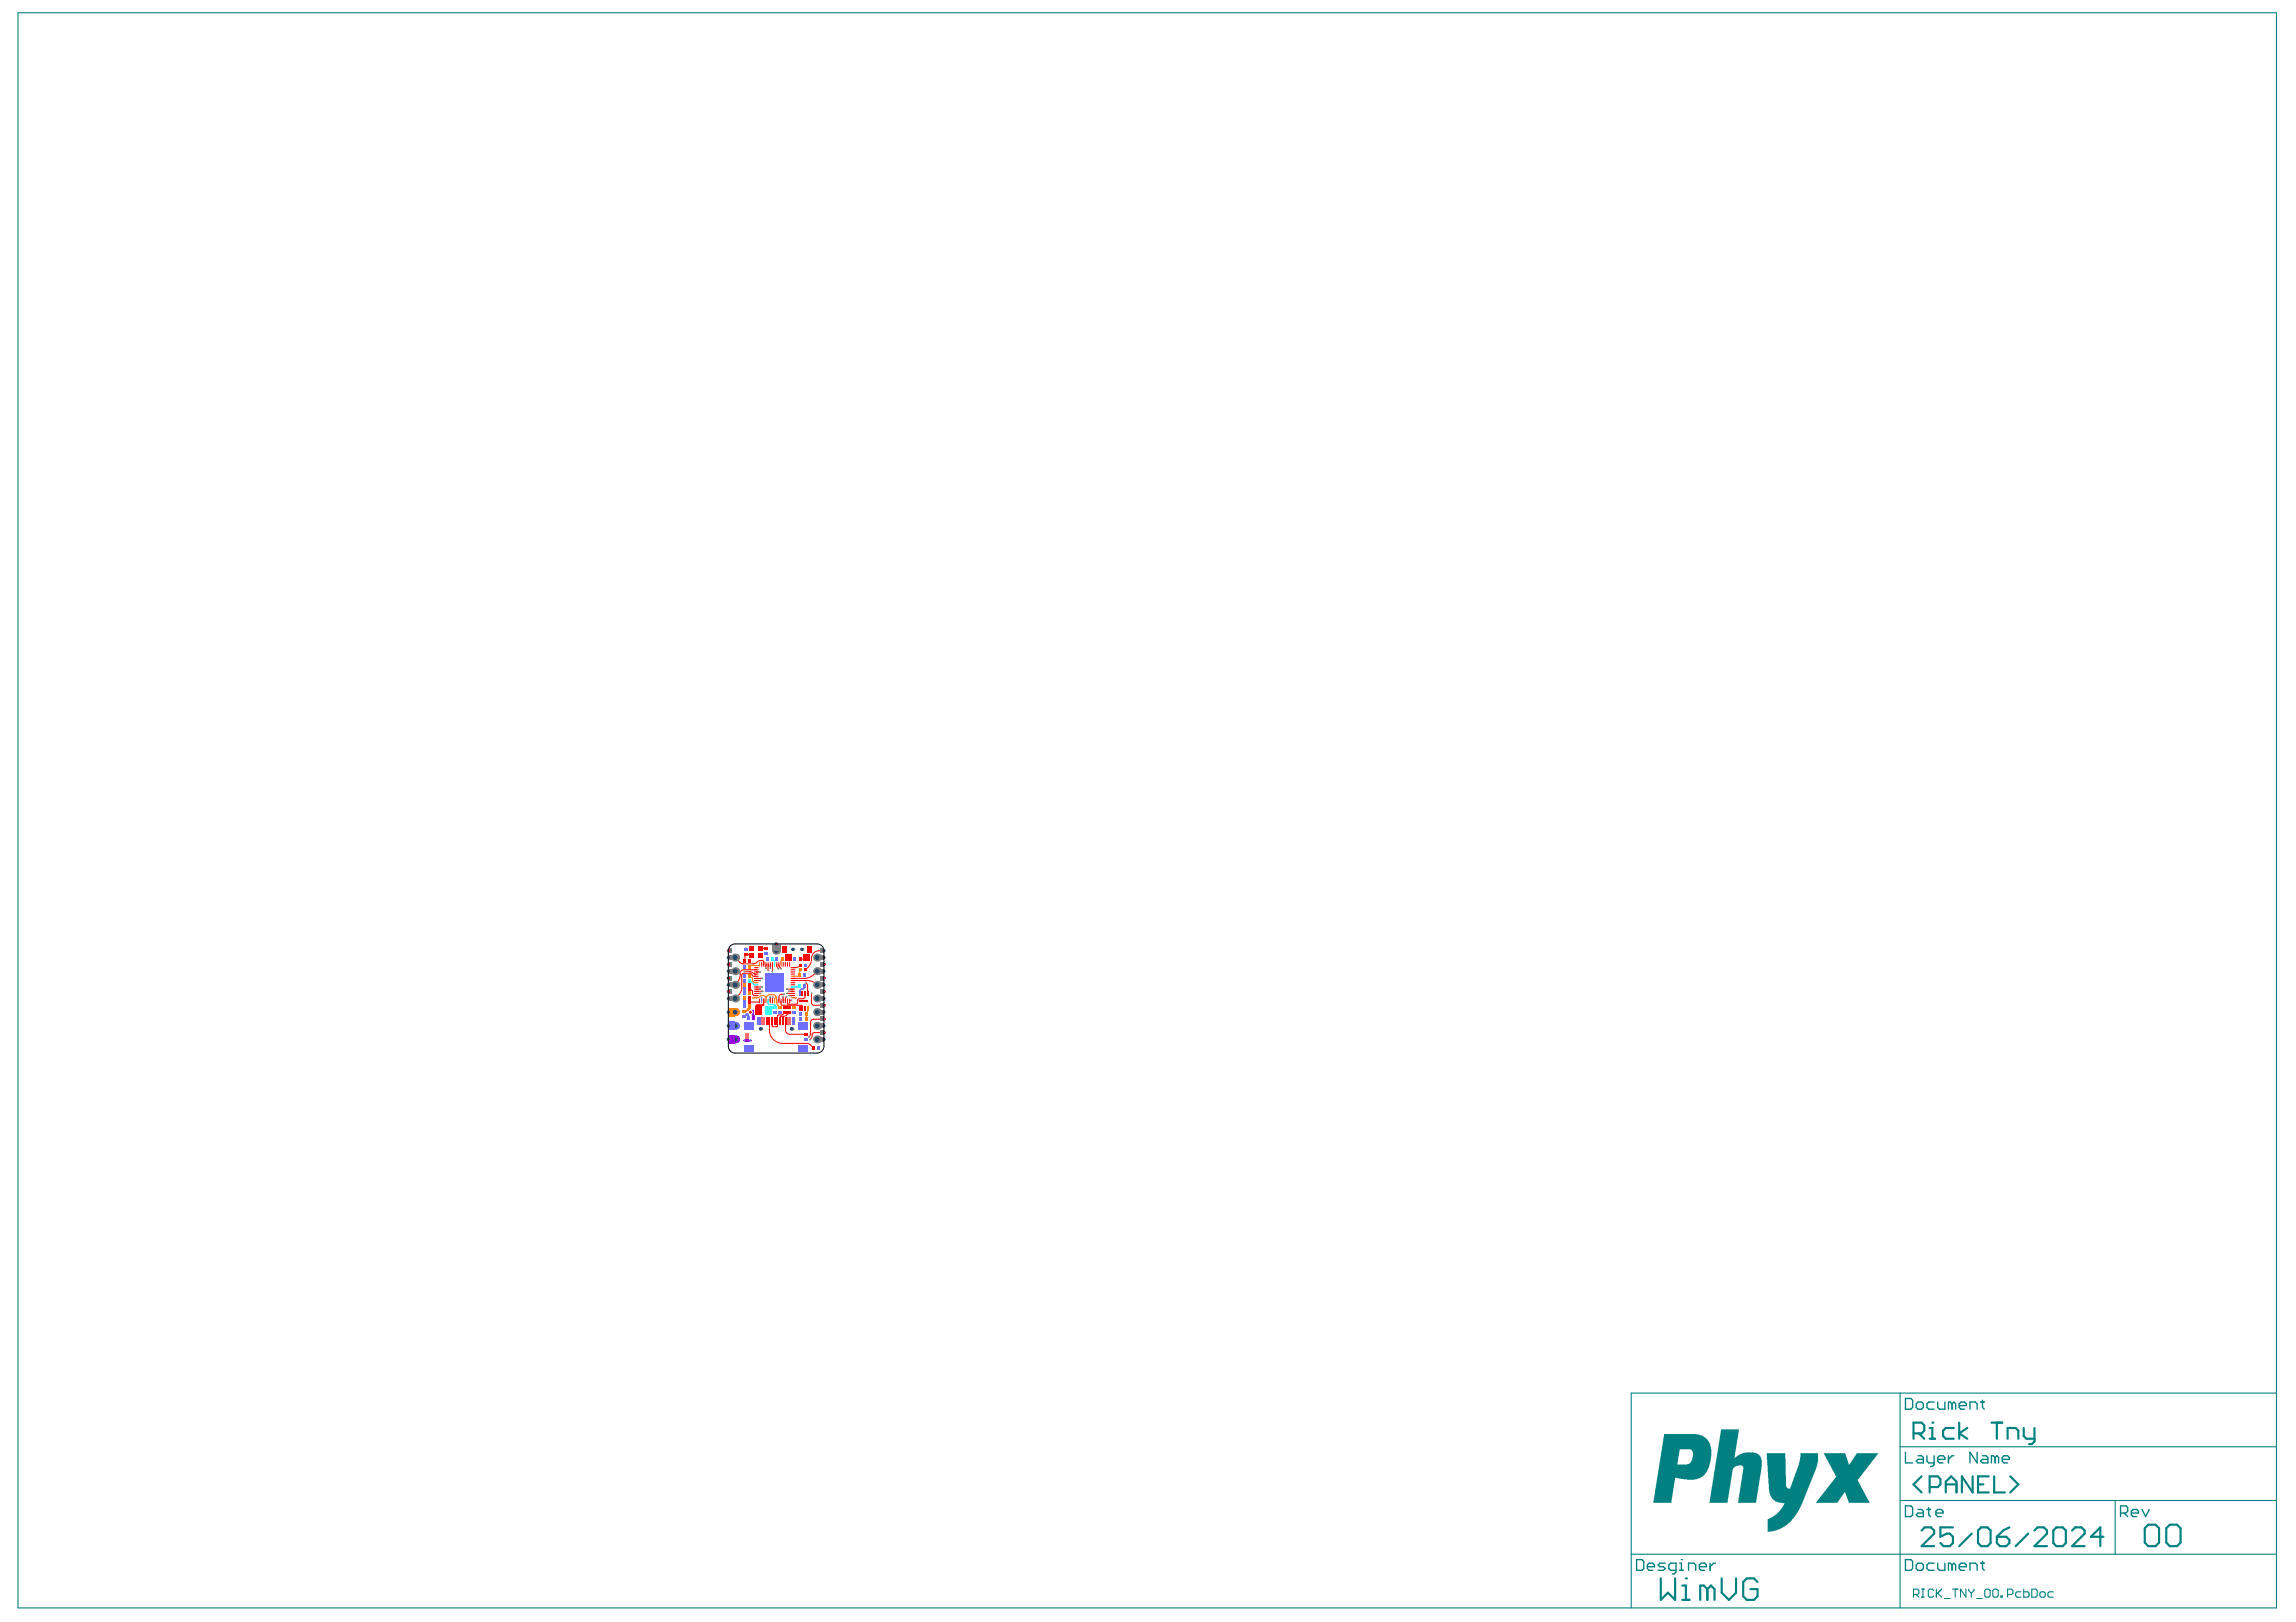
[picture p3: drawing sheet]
<svg xmlns="http://www.w3.org/2000/svg" width="297mm" height="210mm" viewBox="0 0 297 210" stroke-linecap="round" stroke-linejoin="round" font-family="sans-serif">
<g fill="#008080">
<path d="M222.7 185h2.3l-.6 3.7 .6-.5 .8-.2h1.3l.4 .2 .3 .4 .1 .4v.9l-.7 4.6h-2.4l.7-4.2a.58 .58 0 0 0-.1-.6h-.7l-.3 .2a.59 .59 0 0 0-.3 .6l-.6 4h-2.4z"/>
<path d="M228.5 188.1h2.5l.1 4.2 .2 .3 .1 .1 .2-.1 1.1-3.1 .2-.9v-.5h2.3v1l-.3 1.3-1.9 4.6-.8 1.2-1 1.2-1 .5-.8 .3-.7 .1v-1.2a.45 .45 0 0 1 .4-.7l.7-.4 .6-.6 .5-.9h-.7l-.6-.2-.4-.4-.2-.4-.2-.7z"/>
<path d="M235.9 188.1h2.8l.5 1.4 .2-.1 .8-1.3h2.8l-2.6 3.3a.38 .38 0 0 0 .1 .5l1.4 2.6h-2.7l-.5-1.4h-.1l-.9 1.4h-2.8l2.2-2.8 .2-.3a.34 .34 0 0 0 .1-.6z"/>
<path d="M215.3 185.6h4.2l.8 .2 .6 .5 .4 .7 .1 .5-.1 1.4-.2 .8-.3 .7-.3 .5-.5 .3-.8 .3h-.9l-1.6-.3-.5 3.3h-2.3zM217.3 187.6l-.3 1.9h1.3l.3-.1 .3-.5 .1-.7a.57 .57 0 0 0-.3-.6z"/>
</g>
<g fill="none" stroke="#008080" stroke-width=".14">
<path d="M2.3 1.7h292.2v206.4h-292.2zM245.8 187.2h48.7M245.8 194.2h48.7M245.8 180.3v27.8M273.6 194.2v6.9M294.5 180.3h-83.5v27.8M211 201.1h83.5M247.6 206.3h.5l.2-.1v-.4l-.2-.2h-.5v1.1M247.9 206.3l.4 .4M248.6 205.6h.3M248.6 206.7h.3M248.8 205.6v1.1"/>
<path d="M250.2 205.8l-.2-.2h-.4l-.1 .2v.7l.1 .2h.4l.2-.2M250.5 205.6v1.1M250.7 206.2l.5 .5M251.2 205.6l-.7 .7M251.6 206.9h.7M252.6 205.6h.7M252.9 205.6v1.1M254.3 205.6v1.1l-.7-1.1v1.1M254.7 205.6v.2l.3 .4M255 206.2v.5M255.4 205.6v.2l-.4 .4M255.7 206.9h.7"/>
<path d="M256.8 205.8l.1-.2h.4l.2 .2v.7l-.2 .2h-.4l-.1-.2zM257.8 205.8l.2-.2h.3l.2 .2v.7l-.2 .2h-.3l-.2-.2zM258.9 206.5h.1v.2h-.1zM259.7 206.3h.5l.2-.1v-.4l-.2-.2h-.5v1.1M261.5 206h-.6l-.1 .2v.3l.1 .2h.6M261.8 205.6v1.1h.5l.2-.2v-.3l-.2-.2h-.5M262.9 205.6h.5l.2 .2v.7l-.2 .2h-.5zM264.1 206h.3l.2 .2v.3l-.2 .2h-.3l-.2-.2v-.3zM265.6 206h-.5l-.2 .2v.3l.2 .2h.5"/>
</g>
<g fill="none" stroke="#008080" stroke-width=".28">
<path d="M247.6 185.5h1l.3-.4v-.6l-.3-.4h-1v2.1M248.3 185.5l.6 .7M248.6 191.1l-1 1 1 1M248.6 198.1l.4-.4h.8l.4 .4v.4l-1.6 1.6h1.6M249.6 192.4h1.1l.3-.3v-.7l-.3-.3h-1.1v2M249.6 186.2h.7M249.6 184.8h.4v1.4M250 184.1h.1M251.7 193.1v-1.4l.7-.6 .7 .6v1.4M251.7 192.1h1.4M252.7 197.7h-1.7v1.2l.8-.4h.5l.4 .4v.8l-.4 .4h-.9l-.4-.4M252.8 184.8h-1.1l-.3 .3v.7l.3 .4h1.1"/>
<path d="M253.5 184.1v2.1M254.5 184.8l-1 .7 1 .7M255.1 198.5l-1.6 1.6M255.2 191.1v2l-1.4-2v2M255.9 192.1h.7M255.9 198.1l.4-.4h.8l.4 .4v1.6l-.4 .4h-.8l-.4-.4zM257.3 191.1h-1.4v2h1.4M257.6 184.1h1.4M258 191.1v2h1.4M258.3 184.1v2.1M258.3 198.9h1.3l.4 .4v.4l-.4 .4h-.9l-.4-.4zM259.7 186.2v-1.4h1.1l.3 .3v1.1"/>
<path d="M260 197.7l-.9 .4-.8 .8M260.1 191.1l1 1-1 1M261.8 184.8v1l.4 .4h1M262.4 198.5l-1.6 1.6M263.2 184.8v1.7l-.3 .4h-.4M263.2 198.1l.4-.4h.8l.4 .4v.4l-1.6 1.6h1.6M265.6 198.1l.4-.4h.9l.4 .4v1.6l-.4 .4h-.9l-.4-.4zM268.1 198.1l.4-.4h.8l.4 .4v.4l-1.6 1.6h1.6M272.1 198.9h-1.6l1.2-1.2v2.4M277.5 197.8l.4-.5h1l.4 .5v1.8l-.4 .5h-1l-.4-.5zM280.3 197.8l.4-.5h.9l.5 .5v1.8l-.5 .5h-.9l-.4-.5zM214.9 204.3v2.7l.9-.9 .9 .9v-2.7"/>
<path d="M217.6 207h1M217.6 205.2h.5v1.8M218.1 204.3h.1M220.9 205.6l-.5-.4h-.4v1.8M220.9 205.6v1.4M220.9 205.6l.5-.4 .4 .4v1.4M222.7 204.3v1.8l1 .9 .9-.9v-1.8M227.4 204.7l-.5-.4h-.9l-.5 .4v1.9l.5 .4h.9l.5-.4v-1h-.9"/>
</g>
<g fill="none" stroke="#008080" stroke-width=".17">
<path d="M246.5 194.9h.7l.2 .2v.9l-.2 .3h-.7zM246.5 181h.7l.2 .2v.9l-.2 .3h-.7zM246.5 187.9v1.4h.9M247.9 181.7l.2-.3h.5l.2 .3v.4l-.2 .3h-.5l-.2-.3zM248.1 195.3h.5l.2 .3v.7h-.7l-.2-.3 .2-.2h.7M248.1 188.4h.5l.2 .2v.7h-.7l-.2-.2 .2-.2h.7M249.3 195.3h.5M249.3 188.4v.7l.2 .2h.7M249.5 195.1v.9l.3 .3M250.2 181.4h-.7l-.2 .3v.4l.2 .3h.7M250.2 188.4v1.1l-.2 .3h-.2M250.5 195.8h.9v-.2l-.3-.3h-.4l-.2 .3v.4l.2 .3h.4"/>
<path d="M250.7 181.4v.7l.2 .3h.7v-1M250.7 188.9h.9v-.3l-.2-.2h-.5l-.2 .2v.5l.2 .2h.5M252.1 188.4v.9M252.5 181.7l-.2-.3h-.2v1M252.5 181.7v.7M252.5 181.7l.3-.3 .2 .3v.7M252.8 188.4h-.3l-.4 .5M253.5 181.9h.9v-.2l-.2-.3h-.5l-.2 .3v.4l.2 .3h.5M254.9 182.4v-1h.7l.2 .3v.7M255.8 187.9v1.4l-.9-1.4v1.4M256.2 181.4h.5M256.5 188.4h.4l.3 .2v.7h-.7l-.3-.2 .3-.2h.7"/>
<path d="M256.5 181.2v.9l.2 .3M258.1 188.6l-.2-.2h-.3v.9M258.1 188.6v.7M258.1 188.6l.2-.2 .3 .2v.7M259 188.9h1v-.3l-.3-.2h-.4l-.3 .2v.5l.3 .2h.4M274.3 195.8h.7l.3-.2v-.5l-.3-.2h-.7v1.4M274.8 195.8l.5 .5M275.7 195.8h1v-.2l-.3-.3h-.4l-.3 .3v.4l.3 .3h.4M277.1 195.3l.5 1 .4-1M211.7 201.8h.7l.3 .3v.9l-.3 .2h-.7zM213.1 202.8h.9v-.3l-.2-.2h-.4l-.3 .2v.5l.3 .2h.4M215.4 202.3h-.7l-.2 .2 .2 .3h.5l.2 .2-.2 .2h-.7"/>
<path d="M216.8 203.2h-.7l-.2-.2v-.5l.2-.2h.7v1.1l-.2 .3h-.2M217.3 203.2h.5M217.3 202.3h.2v.9M217.5 201.8h.1M218.5 203.2v-.9h.6l.3 .2v.7M219.8 202.8h1v-.3l-.3-.2h-.4l-.3 .2v.5l.3 .2h.4M221.2 202.3v.9M221.9 202.3h-.2l-.5 .5M246.5 201.8h.7l.2 .3v.9l-.2 .2h-.7zM247.9 202.5l.2-.2h.5l.2 .2v.5l-.2 .2h-.5l-.2-.2zM250.2 202.3h-.7l-.2 .2v.5l.2 .2h.7M250.7 202.3v.7l.2 .2h.7v-.9"/>
<path d="M252.5 202.5l-.2-.2h-.2v.9M252.5 202.5v.7M252.5 202.5l.3-.2 .2 .2v.7M253.5 202.8h.9v-.3l-.2-.2h-.5l-.2 .2v.5l.2 .2h.5M254.9 203.2v-.9h.7l.2 .2v.7M256.2 202.3h.5M256.5 202.1v.9l.2 .2"/>
</g>
<path d="M99.1 130.2h1.4v.3l-.6 .1v.6h-.8z" fill="#0ff"/>
<path d="M96.8 130h.4v.4l-.4 .5h-.2v-.3l.2-.3z" fill="#fd8300"/>
<path d="M96 131.4l.8-.3 .2 .4v.4h-.4v-.5l-.2 .1v.2h-.4z" fill="#6e6eff"/>
<path d="M97.3 130.7h.2l.2 1.2h-.4v-.6l.1-.2v-.2z" fill="#90f"/>
<path d="M96 130.7h.9l-.4 .3h-.5z" fill="#fd8300"/>
<path d="M97.8 130l.9-.1v-.1v-.6h.2v.9l-.3 .2v.9h-.9z" fill="#f00"/>
<path d="M96.6 130.7h.3l-.3 .2z" fill="#fd8300"/>
<path d="M96.6 131.1h.2l.1 .2h-.3z" fill="#6e6eff"/>
<g fill="#90f">
<path d="M97.3 130.7h.2v.2h-.1z"/>
<path d="M97.4 131.1h.1v.2h-.2z"/>
</g>
<g fill="none" stroke="#fd8300" stroke-width=".14">
<path d="M98.3 124.8v.1h-1.2l-.1 .2M99.1 129a.61 .61 0 0 0-1 .1h-.7M99.1 129v.5M100.3 129h.1M100.3 129v-.2a1.02 1.02 0 0 0-1 0l-.2 .2M100.3 129l-.1 .5M100.3 129l.2 .2 .1 .8 .3 .4M101.2 124l-.2 .4v.4M102.6 129.1h.3M102.9 129.1h.1M103.4 126.3h.1M103.4 126.2h.1"/>
<path d="M103.4 126.3h-.8M103.6 125.5l-.2 .3v.5M104.5 130.5v.4l-.2 .3"/>
</g>
<path d="M104.3 131.2v.6" fill="none" stroke="#fd8300" stroke-width=".17"/>
<path d="M97 126.3v.2h.3l.1 .4a.38 .38 0 0 0 .4 .3" fill="none" stroke="#fd8300" stroke-width=".13"/>
<g fill="none" stroke="#f00" stroke-width=".13">
<path d="M95.1 123.9l.9 .8h1.5l.4-.2a.62 .62 0 0 1 .9 0v.3M96.3 125.8h.8l.7 .3M96.9 125.8h.1M97.8 125.5h-1.6a.49 .49 0 0 0-.4 .6 1.81 1.81 0 0 1-.7 1.3M97.8 125.5h.1M97.8 126.3h-.5l-.1-.3h-1.2v1.9a1.71 1.71 0 0 1-.9 1.3M97.8 125.8h.5M97.8 126.9h.5M97.8 126.6h.8M97.8 128.3h.8M97.8 128h.5M97.8 128.6h.5"/>
<path d="M97.8 127.7h.8M98.3 128.6h.1M98.6 128.3h.1M99.1 125.3h.1M99.1 124.8v.5M99.4 125.6h.1M99.4 124.8v.8M99.5 132.1a2.61 2.61 0 0 0 .8 2.6l.5 .2 .5 .1h3.1a1.03 1.03 0 0 1 .8 .6M99.6 129l.1 .5M99.7 124.8v.5M99.9 124.8v.9M100 129l-.1 .5"/>
<path d="M100.5 124.8l.2 .6M100.7 125.4h.1M100.8 124.8l.2 .5M101 125.3h.1M101 125.3v.1M101 129.5v.5l.2 .1h2.5l.1 .1v.3M101.3 129v.5M101.4 128.7h-.5l-.1 .1v.7M101.5 131.1l-.3 .2-.6 .1v1.4h-.7v-.7M101.5 131.1h.1M101.6 132.1v1.2l.1 .3 .2 .2h2.4M101.8 129l-.2 .5"/>
<path d="M101.8 129h.1M101.8 128h.8M101.8 128.6h.8M102.1 128.3h.5M102.1 128.8h.5M102.1 131.1h.1M102.1 131.1a1.2 1.2 0 0 1-1.1 .5l-.1 .5M102.4 129.5h-.2M102.6 126.9h1.8a1.77 1.77 0 0 1 1.3 .5M103.6 124.9a1.19 1.19 0 0 1-1 .3M104.1 128.5v.7l-.9 .1-.1 .6-1.2 .1v-.5M104.2 127.1l.1 .2"/>
<path d="M104.3 127.3h.1M104.3 127.3l.2 .3v.9M105 128.5v1.4l.3 .2h1M105.7 125.7a2.17 2.17 0 0 1-1.7 .9h-1.4M106.3 133.6h-.9a.39 .39 0 0 0-.3 .5l-.3 .4M106.3 133.6h.1M106.3 131.9h-1l-.4 .2v1.6l-.2 .5M106.3 130.1h.1M106.5 123a1.19 1.19 0 0 0-1.6 1.4 1.9 1.9 0 0 1-.7 1.1"/>
</g>
<path d="M103.7 128l-.2 .2-.1 .3M103.7 128h.1M104.1 127.7l-.2 .3h-.2" fill="none" stroke="#6e6eff" stroke-width=".21"/>
<path d="M97 126.9l.6 .5h.2M99.4 129.5v.5h.9v.4M103.4 127.7h-.8" fill="none" stroke="#0ff" stroke-width=".13"/>
<path d="M96.4 123.6l-.1 .7M96.5 123.6h.6h.1M97 127.4v.7l.3 .1 .2 .6h.3M97 129.1v.6h1.3v-.2M99.1 122.7l-.8 .1M104.3 123.9v.2h-.8" fill="none" stroke="#f00" stroke-width=".14"/>
<path d="M96.3 134.7h.8" fill="none" stroke="#90f" stroke-width=".24"/>
<path d="M99.9 124.1h.1M100 124.1h.1M100 124.1a.58 .58 0 0 1 .2 .7" fill="none" stroke="#0ff" stroke-width=".14"/>
<path d="M98.5 129.1v.4" fill="none" stroke="#6e6eff" stroke-width=".14"/>
<circle cx="100.7" cy="125.4" r=".12" fill="#808080"/>
<circle cx="100.7" cy="125.4" r=".07" fill="#a6968d"/>
<circle cx="101" cy="125.4" r=".12" fill="#808080"/>
<circle cx="101" cy="125.4" r=".07" fill="#a6968d"/>
<circle cx="104.8" cy="134.5" r=".12" fill="#808080"/>
<circle cx="104.8" cy="134.5" r=".07" fill="#a6968d"/>
<circle cx="104.7" cy="134.2" r=".12" fill="#808080"/>
<circle cx="104.7" cy="134.2" r=".07" fill="#a6968d"/>
<circle cx="99.7" cy="125.3" r=".12" fill="#808080"/>
<circle cx="99.7" cy="125.3" r=".07" fill="#a6968d"/>
<circle cx="99.9" cy="125.7" r=".12" fill="#808080"/>
<circle cx="99.9" cy="125.7" r=".07" fill="#a6968d"/>
<circle cx="96.8" cy="131.7" r=".12" fill="#6e6eff"/>
<circle cx="96.8" cy="131.7" r=".07" fill="#a6968d"/>
<circle cx="102.7" cy="131.1" r=".12" fill="#6e6eff"/>
<circle cx="102.7" cy="131.1" r=".07" fill="#a6968d"/>
<circle cx="100.9" cy="131.1" r=".12" fill="#6e6eff"/>
<circle cx="100.9" cy="131.1" r=".07" fill="#a6968d"/>
<circle cx="105" cy="128.5" r=".12" fill="#808080"/>
<circle cx="105" cy="128.5" r=".07" fill="#a6968d"/>
<circle cx="102.9" cy="129.1" r=".12" fill="#fd8300"/>
<circle cx="102.9" cy="129.1" r=".07" fill="#a6968d"/>
<circle cx="104.2" cy="127.1" r=".12" fill="#808080"/>
<circle cx="104.2" cy="127.1" r=".07" fill="#a6968d"/>
<circle cx="102.2" cy="124.3" r=".12" fill="#808080"/>
<circle cx="102.2" cy="124.3" r=".07" fill="#a6968d"/>
<circle cx="102.8" cy="124.2" r=".12" fill="#6e6eff"/>
<circle cx="102.8" cy="124.2" r=".07" fill="#a6968d"/>
<circle cx="102.1" cy="130.4" r=".12" fill="#808080"/>
<circle cx="102.1" cy="130.4" r=".07" fill="#a6968d"/>
<circle cx="101.5" cy="130.4" r=".12" fill="#808080"/>
<circle cx="101.5" cy="130.4" r=".07" fill="#a6968d"/>
<circle cx="99.1" cy="125.3" r=".12" fill="#808080"/>
<circle cx="99.1" cy="125.3" r=".07" fill="#a6968d"/>
<circle cx="99.4" cy="125.6" r=".12" fill="#808080"/>
<circle cx="99.4" cy="125.6" r=".07" fill="#a6968d"/>
<circle cx="98.3" cy="125.8" r=".12" fill="#808080"/>
<circle cx="98.3" cy="125.8" r=".07" fill="#a6968d"/>
<circle cx="98.3" cy="126.9" r=".12" fill="#808080"/>
<circle cx="98.3" cy="126.9" r=".07" fill="#a6968d"/>
<circle cx="98.6" cy="126.6" r=".12" fill="#808080"/>
<circle cx="98.6" cy="126.6" r=".07" fill="#a6968d"/>
<circle cx="102.4" cy="129.5" r=".12" fill="#808080"/>
<circle cx="102.4" cy="129.5" r=".07" fill="#a6968d"/>
<circle cx="101.4" cy="128.7" r=".12" fill="#808080"/>
<circle cx="101.4" cy="128.7" r=".07" fill="#a6968d"/>
<circle cx="101.3" cy="129" r=".12" fill="#808080"/>
<circle cx="101.3" cy="129" r=".07" fill="#a6968d"/>
<circle cx="101.8" cy="129" r=".12" fill="#808080"/>
<circle cx="101.8" cy="129" r=".07" fill="#a6968d"/>
<circle cx="102.1" cy="128.3" r=".12" fill="#808080"/>
<circle cx="102.1" cy="128.3" r=".07" fill="#a6968d"/>
<circle cx="101.8" cy="128" r=".12" fill="#808080"/>
<circle cx="101.8" cy="128" r=".07" fill="#a6968d"/>
<circle cx="102.1" cy="128.8" r=".12" fill="#808080"/>
<circle cx="102.1" cy="128.8" r=".07" fill="#a6968d"/>
<circle cx="101.8" cy="128.6" r=".12" fill="#808080"/>
<circle cx="101.8" cy="128.6" r=".07" fill="#a6968d"/>
<circle cx="96.3" cy="125.8" r=".12" fill="#808080"/>
<circle cx="96.3" cy="125.8" r=".07" fill="#a6968d"/>
<circle cx="98.6" cy="127.7" r=".12" fill="#808080"/>
<circle cx="98.6" cy="127.7" r=".07" fill="#a6968d"/>
<circle cx="98.6" cy="128.3" r=".12" fill="#808080"/>
<circle cx="98.6" cy="128.3" r=".07" fill="#a6968d"/>
<circle cx="98.3" cy="128" r=".12" fill="#808080"/>
<circle cx="98.3" cy="128" r=".07" fill="#a6968d"/>
<circle cx="98.3" cy="128.6" r=".12" fill="#808080"/>
<circle cx="98.3" cy="128.6" r=".07" fill="#a6968d"/>
<circle cx="104.1" cy="130.5" r=".12" fill="#808080"/>
<circle cx="104.1" cy="130.5" r=".07" fill="#a6968d"/>
<circle cx="103.4" cy="130.5" r=".12" fill="#808080"/>
<circle cx="103.4" cy="130.5" r=".07" fill="#a6968d"/>
<circle cx="104.5" cy="128.5" r=".12" fill="#808080"/>
<circle cx="104.5" cy="128.5" r=".07" fill="#a6968d"/>
<circle cx="103.8" cy="128.5" r=".12" fill="#808080"/>
<circle cx="103.8" cy="128.5" r=".07" fill="#a6968d"/>
<circle cx="100.9" cy="131.8" r=".12" fill="#808080"/>
<circle cx="100.9" cy="131.8" r=".07" fill="#a6968d"/>
<circle cx="100.9" cy="130.4" r=".12" fill="#fd8300"/>
<circle cx="100.9" cy="130.4" r=".07" fill="#a6968d"/>
<circle cx="104.1" cy="126.2" r=".12" fill="#6e6eff"/>
<circle cx="104.1" cy="126.2" r=".07" fill="#a6968d"/>
<circle cx="97" cy="124.3" r=".12" fill="#808080"/>
<circle cx="97" cy="124.3" r=".07" fill="#a6968d"/>
<circle cx="99.1" cy="122.7" r=".12" fill="#808080"/>
<circle cx="99.1" cy="122.7" r=".07" fill="#a6968d"/>
<circle cx="97.5" cy="131.8" r=".12" fill="#90f"/>
<circle cx="97.5" cy="131.8" r=".07" fill="#a6968d"/>
<circle cx="97.1" cy="134.7" r=".12" fill="#90f"/>
<circle cx="97.1" cy="134.7" r=".07" fill="#a6968d"/>
<circle cx="96.3" cy="134.7" r=".12" fill="#90f"/>
<circle cx="96.3" cy="134.7" r=".07" fill="#a6968d"/>
<circle cx="96.7" cy="134.2" r=".12" fill="#ff6e6e"/>
<circle cx="96.7" cy="134.2" r=".07" fill="#a6968d"/>
<circle cx="96.7" cy="133.8" r=".12" fill="#ff6e6e"/>
<circle cx="96.7" cy="133.8" r=".07" fill="#a6968d"/>
<circle cx="102.2" cy="132" r=".12" fill="#ff6e6e"/>
<circle cx="102.2" cy="132" r=".07" fill="#a6968d"/>
<circle cx="102" cy="132.3" r=".12" fill="#ff6e6e"/>
<circle cx="102" cy="132.3" r=".07" fill="#a6968d"/>
<circle cx="98.6" cy="132" r=".12" fill="#ff6e6e"/>
<circle cx="98.6" cy="132" r=".07" fill="#a6968d"/>
<circle cx="98.8" cy="132.3" r=".12" fill="#ff6e6e"/>
<circle cx="98.8" cy="132.3" r=".07" fill="#a6968d"/>
<circle cx="104.3" cy="134.5" r=".12" fill="#6e6eff"/>
<circle cx="104.3" cy="134.5" r=".07" fill="#a6968d"/>
<circle cx="105.9" cy="135.6" r=".12" fill="#6e6eff"/>
<circle cx="105.9" cy="135.6" r=".07" fill="#a6968d"/>
<circle cx="96.9" cy="135.7" r=".12" fill="#6e6eff"/>
<circle cx="96.9" cy="135.7" r=".07" fill="#a6968d"/>
<circle cx="103.9" cy="135.7" r=".12" fill="#6e6eff"/>
<circle cx="103.9" cy="135.7" r=".07" fill="#a6968d"/>
<circle cx="103.9" cy="132.8" r=".12" fill="#6e6eff"/>
<circle cx="103.9" cy="132.8" r=".07" fill="#a6968d"/>
<circle cx="96.9" cy="132.8" r=".12" fill="#6e6eff"/>
<circle cx="96.9" cy="132.8" r=".07" fill="#a6968d"/>
<circle cx="102.8" cy="132" r=".12" fill="#6e6eff"/>
<circle cx="102.8" cy="132" r=".07" fill="#a6968d"/>
<circle cx="102.6" cy="132.3" r=".12" fill="#6e6eff"/>
<circle cx="102.6" cy="132.3" r=".07" fill="#a6968d"/>
<circle cx="98.3" cy="132.3" r=".12" fill="#6e6eff"/>
<circle cx="98.3" cy="132.3" r=".07" fill="#a6968d"/>
<circle cx="98.1" cy="132" r=".12" fill="#6e6eff"/>
<circle cx="98.1" cy="132" r=".07" fill="#a6968d"/>
<circle cx="97.4" cy="129.1" r=".12" fill="#fd8300"/>
<circle cx="97.4" cy="129.1" r=".07" fill="#a6968d"/>
<circle cx="97" cy="126.9" r=".12" fill="#0ff"/>
<circle cx="97" cy="126.9" r=".07" fill="#a6968d"/>
<circle cx="100" cy="129" r=".12" fill="#808080"/>
<circle cx="100" cy="129" r=".07" fill="#a6968d"/>
<circle cx="99.6" cy="129" r=".12" fill="#808080"/>
<circle cx="99.6" cy="129" r=".07" fill="#a6968d"/>
<circle cx="100.2" cy="131.8" r=".12" fill="#808080"/>
<circle cx="100.2" cy="131.8" r=".07" fill="#a6968d"/>
<circle cx="100.3" cy="130.4" r=".12" fill="#0ff"/>
<circle cx="100.3" cy="130.4" r=".07" fill="#a6968d"/>
<circle cx="101" cy="127.9" r=".12" fill="#6e6eff"/>
<circle cx="101" cy="127.9" r=".07" fill="#a6968d"/>
<circle cx="99.4" cy="127.9" r=".12" fill="#6e6eff"/>
<circle cx="99.4" cy="127.9" r=".07" fill="#a6968d"/>
<circle cx="99.3" cy="126.4" r=".12" fill="#6e6eff"/>
<circle cx="99.3" cy="126.4" r=".07" fill="#a6968d"/>
<circle cx="101" cy="126.4" r=".12" fill="#6e6eff"/>
<circle cx="101" cy="126.4" r=".07" fill="#a6968d"/>
<circle cx="98.5" cy="129.1" r=".12" fill="#6e6eff"/>
<circle cx="98.5" cy="129.1" r=".07" fill="#a6968d"/>
<circle cx="99.1" cy="129" r=".12" fill="#fd8300"/>
<circle cx="99.1" cy="129" r=".07" fill="#a6968d"/>
<circle cx="103.4" cy="126.3" r=".12" fill="#fd8300"/>
<circle cx="103.4" cy="126.3" r=".07" fill="#a6968d"/>
<circle cx="103.4" cy="127.7" r=".12" fill="#0ff"/>
<circle cx="103.4" cy="127.7" r=".07" fill="#a6968d"/>
<circle cx="104.1" cy="127.7" r=".12" fill="#6e6eff"/>
<circle cx="104.1" cy="127.7" r=".07" fill="#a6968d"/>
<circle cx="102.7" cy="130.4" r=".12" fill="#fd8300"/>
<circle cx="102.7" cy="130.4" r=".07" fill="#a6968d"/>
<circle cx="104.3" cy="131.8" r=".12" fill="#fd8300"/>
<circle cx="104.3" cy="131.8" r=".07" fill="#a6968d"/>
<circle cx="104.3" cy="131.2" r=".12" fill="#fd8300"/>
<circle cx="104.3" cy="131.2" r=".07" fill="#a6968d"/>
<circle cx="97" cy="126.3" r=".12" fill="#fd8300"/>
<circle cx="97" cy="126.3" r=".07" fill="#a6968d"/>
<circle cx="101.2" cy="124" r=".12" fill="#fd8300"/>
<circle cx="101.2" cy="124" r=".07" fill="#a6968d"/>
<circle cx="100.5" cy="124.1" r=".12" fill="#6e6eff"/>
<circle cx="100.5" cy="124.1" r=".07" fill="#a6968d"/>
<circle cx="99.9" cy="124.1" r=".12" fill="#0ff"/>
<circle cx="99.9" cy="124.1" r=".07" fill="#a6968d"/>
<circle cx="99.2" cy="124.1" r=".12" fill="#6e6eff"/>
<circle cx="99.2" cy="124.1" r=".07" fill="#a6968d"/>
<circle cx="99.1" cy="123.4" r=".12" fill="#6e6eff"/>
<circle cx="99.1" cy="123.4" r=".07" fill="#a6968d"/>
<circle cx="96.5" cy="122.7" r=".12" fill="#6e6eff"/>
<circle cx="96.5" cy="122.7" r=".07" fill="#a6968d"/>
<circle cx="97" cy="125.1" r=".12" fill="#fd8300"/>
<circle cx="97" cy="125.1" r=".07" fill="#a6968d"/>
<circle cx="96.3" cy="125.1" r=".12" fill="#6e6eff"/>
<circle cx="96.3" cy="125.1" r=".07" fill="#a6968d"/>
<circle cx="96.3" cy="126.3" r=".12" fill="#6e6eff"/>
<circle cx="96.3" cy="126.3" r=".07" fill="#a6968d"/>
<circle cx="96.3" cy="126.9" r=".12" fill="#6e6eff"/>
<circle cx="96.3" cy="126.9" r=".07" fill="#a6968d"/>
<circle cx="100.3" cy="131.1" r=".12" fill="#6e6eff"/>
<circle cx="100.3" cy="131.1" r=".07" fill="#a6968d"/>
<circle cx="103.6" cy="131.8" r=".12" fill="#6e6eff"/>
<circle cx="103.6" cy="131.8" r=".07" fill="#a6968d"/>
<circle cx="103.6" cy="131.2" r=".12" fill="#6e6eff"/>
<circle cx="103.6" cy="131.2" r=".07" fill="#a6968d"/>
<circle cx="97.5" cy="131.5" r=".12" fill="#90f"/>
<circle cx="97.5" cy="131.5" r=".07" fill="#a6968d"/>
<circle cx="96.2" cy="131.5" r=".12" fill="#6e6eff"/>
<circle cx="96.2" cy="131.5" r=".07" fill="#a6968d"/>
<circle cx="96.2" cy="130.9" r=".12" fill="#fd8300"/>
<circle cx="96.2" cy="130.9" r=".07" fill="#a6968d"/>
<circle cx="97" cy="130.2" r=".12" fill="#fd8300"/>
<circle cx="97" cy="130.2" r=".07" fill="#a6968d"/>
<circle cx="96.3" cy="130.2" r=".12" fill="#6e6eff"/>
<circle cx="96.3" cy="130.2" r=".07" fill="#a6968d"/>
<circle cx="96.3" cy="129.7" r=".12" fill="#6e6eff"/>
<circle cx="96.3" cy="129.7" r=".07" fill="#a6968d"/>
<circle cx="96.3" cy="127.4" r=".12" fill="#fd8300"/>
<circle cx="96.3" cy="127.4" r=".07" fill="#a6968d"/>
<circle cx="96.3" cy="128" r=".12" fill="#6e6eff"/>
<circle cx="96.3" cy="128" r=".07" fill="#a6968d"/>
<circle cx="96.3" cy="128.6" r=".12" fill="#6e6eff"/>
<circle cx="96.3" cy="128.6" r=".07" fill="#a6968d"/>
<circle cx="97" cy="128.6" r=".12" fill="#fd8300"/>
<circle cx="97" cy="128.6" r=".07" fill="#a6968d"/>
<circle cx="96.3" cy="129.1" r=".12" fill="#fd8300"/>
<circle cx="96.3" cy="129.1" r=".07" fill="#a6968d"/>
<circle cx="104.2" cy="124.9" r=".12" fill="#6e6eff"/>
<circle cx="104.2" cy="124.9" r=".07" fill="#a6968d"/>
<circle cx="95.1" cy="134.5" r=".52" fill="#90f"/>
<circle cx="95.1" cy="134.5" r=".31" fill="#1f4769"/>
<path d="M94.2 134h.9v1h-.9z" fill-rule="evenodd" fill="#90f"/>
<circle cx="94.2" cy="134.5" r=".21" fill="#1f4769"/>
<circle cx="98.4" cy="133.1" r=".23" fill="#808080"/>
<circle cx="98.4" cy="133.1" r=".23" fill="#1f4769"/>
<circle cx="95.1" cy="132.7" r=".52" fill="#6e6eff"/>
<circle cx="95.1" cy="132.7" r=".31" fill="#1f4769"/>
<path d="M94.2 132.2h.9v1.1h-.9z" fill-rule="evenodd" fill="#6e6eff"/>
<circle cx="94.2" cy="132.7" r=".21" fill="#1f4769"/>
<path d="M94.2 130.5h.9v1h-.9z" fill-rule="evenodd" fill="#fd8300"/>
<circle cx="94.2" cy="131" r=".21" fill="#1f4769"/>
<circle cx="95.1" cy="131" r=".52" fill="#fd8300"/>
<circle cx="95.1" cy="131" r=".31" fill="#1f4769"/>
<circle cx="95.1" cy="129.2" r=".52" fill="#808080"/>
<circle cx="95.1" cy="129.2" r=".31" fill="#1f4769"/>
<path d="M94.2 128.9h.5v.6h-.5z" fill-rule="evenodd" fill="#808080"/>
<circle cx="94.2" cy="129.2" r=".21" fill="#1f4769"/>
<circle cx="105.7" cy="134.5" r=".52" fill="#808080"/>
<circle cx="105.7" cy="134.5" r=".31" fill="#1f4769"/>
<path d="M106.2 134.2h.4v.6h-.4z" fill-rule="evenodd" fill="#808080"/>
<circle cx="106.6" cy="134.5" r=".21" fill="#1f4769"/>
<path d="M106.2 133.3h.4v.6h-.4z" fill-rule="evenodd" fill="#808080"/>
<circle cx="106.6" cy="133.6" r=".21" fill="#1f4769"/>
<circle cx="102.4" cy="133.1" r=".23" fill="#808080"/>
<circle cx="102.4" cy="133.1" r=".23" fill="#1f4769"/>
<circle cx="105.7" cy="132.7" r=".52" fill="#808080"/>
<circle cx="105.7" cy="132.7" r=".31" fill="#1f4769"/>
<path d="M106.2 132.5h.4v.5h-.4z" fill-rule="evenodd" fill="#808080"/>
<circle cx="106.6" cy="132.7" r=".21" fill="#1f4769"/>
<circle cx="105.7" cy="131" r=".52" fill="#808080"/>
<circle cx="105.7" cy="131" r=".31" fill="#1f4769"/>
<circle cx="105.7" cy="129.2" r=".52" fill="#808080"/>
<circle cx="105.7" cy="129.2" r=".31" fill="#1f4769"/>
<path d="M106.2 131.6h.4v.5h-.4z" fill-rule="evenodd" fill="#808080"/>
<circle cx="106.6" cy="131.9" r=".21" fill="#1f4769"/>
<path d="M106.2 129.8h.4v.6h-.4z" fill-rule="evenodd" fill="#808080"/>
<circle cx="106.6" cy="130.1" r=".21" fill="#1f4769"/>
<path d="M106.2 130.7h.4v.6h-.4z" fill-rule="evenodd" fill="#808080"/>
<circle cx="106.6" cy="131" r=".21" fill="#1f4769"/>
<path d="M106.2 128.9h.4v.6h-.4z" fill-rule="evenodd" fill="#808080"/>
<circle cx="106.6" cy="129.2" r=".21" fill="#1f4769"/>
<path d="M94.2 128.1h.5v.5h-.5z" fill-rule="evenodd" fill="#808080"/>
<circle cx="94.2" cy="128.3" r=".21" fill="#1f4769"/>
<circle cx="95.1" cy="127.4" r=".52" fill="#808080"/>
<circle cx="95.1" cy="127.4" r=".31" fill="#1f4769"/>
<path d="M94.2 127.2h.5v.5h-.5z" fill-rule="evenodd" fill="#808080"/>
<circle cx="94.2" cy="127.4" r=".21" fill="#1f4769"/>
<path d="M94.2 126.3h.5v.5h-.5z" fill-rule="evenodd" fill="#808080"/>
<circle cx="94.2" cy="126.6" r=".21" fill="#1f4769"/>
<circle cx="95.1" cy="125.7" r=".52" fill="#808080"/>
<circle cx="95.1" cy="125.7" r=".31" fill="#1f4769"/>
<path d="M94.2 125.4h.5v.6h-.5z" fill-rule="evenodd" fill="#808080"/>
<circle cx="94.2" cy="125.7" r=".21" fill="#1f4769"/>
<path d="M94.2 124.5h.5v.6h-.5z" fill-rule="evenodd" fill="#808080"/>
<circle cx="94.2" cy="124.8" r=".21" fill="#1f4769"/>
<circle cx="95.1" cy="123.9" r=".52" fill="#808080"/>
<circle cx="95.1" cy="123.9" r=".31" fill="#1f4769"/>
<path d="M94.2 123.6h.5v.6h-.5z" fill-rule="evenodd" fill="#808080"/>
<circle cx="94.2" cy="123.9" r=".21" fill="#1f4769"/>
<path d="M94.2 122.8h.5v.5h-.5z" fill-rule="evenodd" fill="#808080"/>
<circle cx="94.2" cy="123" r=".21" fill="#1f4769"/>
<path d="M106.2 128.1h.4v.5h-.4z" fill-rule="evenodd" fill="#808080"/>
<circle cx="106.6" cy="128.3" r=".21" fill="#1f4769"/>
<circle cx="105.7" cy="127.4" r=".52" fill="#808080"/>
<circle cx="105.7" cy="127.4" r=".31" fill="#1f4769"/>
<path d="M106.2 127.2h.4v.5h-.4z" fill-rule="evenodd" fill="#808080"/>
<circle cx="106.6" cy="127.4" r=".21" fill="#1f4769"/>
<path d="M106.2 126.3h.4v.5h-.4z" fill-rule="evenodd" fill="#808080"/>
<circle cx="106.6" cy="126.6" r=".21" fill="#1f4769"/>
<circle cx="100.4" cy="123" r=".52" fill="#808080"/>
<circle cx="100.4" cy="123" r=".31" fill="#1f4769"/>
<path d="M99.9 122.2h1v.8h-1z" fill-rule="evenodd" fill="#808080"/>
<circle cx="100.4" cy="122.2" r=".21" fill="#1f4769"/>
<circle cx="102.6" cy="122.9" r=".21" fill="#808080"/>
<circle cx="102.6" cy="122.9" r=".21" fill="#1f4769"/>
<circle cx="103.7" cy="122.9" r=".21" fill="#808080"/>
<circle cx="103.7" cy="122.9" r=".21" fill="#1f4769"/>
<circle cx="105.7" cy="123.9" r=".52" fill="#808080"/>
<circle cx="105.7" cy="123.9" r=".31" fill="#1f4769"/>
<circle cx="105.7" cy="125.7" r=".52" fill="#808080"/>
<circle cx="105.7" cy="125.7" r=".31" fill="#1f4769"/>
<path d="M106.2 122.8h.4v.5h-.4z" fill-rule="evenodd" fill="#808080"/>
<circle cx="106.6" cy="123" r=".21" fill="#1f4769"/>
<path d="M106.2 124.5h.4v.6h-.4z" fill-rule="evenodd" fill="#808080"/>
<circle cx="106.6" cy="124.8" r=".21" fill="#1f4769"/>
<path d="M106.2 125.4h.4v.6h-.4z" fill-rule="evenodd" fill="#808080"/>
<circle cx="106.6" cy="125.7" r=".21" fill="#1f4769"/>
<path d="M106.2 123.6h.4v.6h-.4z" fill-rule="evenodd" fill="#808080"/>
<circle cx="106.6" cy="123.9" r=".21" fill="#1f4769"/>
<path d="M96.5 133.7h.4v.7h-.4z" fill-rule="evenodd" fill="#ff6e6e"/>
<path d="M96.5 134.5h.4v.3h-.4z" fill-rule="evenodd" fill="#90f"/>
<g fill="#f00">
<path d="M104.4 128.3h.2v.5h-.2z" fill-rule="evenodd"/>
<path d="M104.1 128.3h.1v.5h-.1z" fill-rule="evenodd"/>
<path d="M103.7 128.3h.2v.5h-.2z" fill-rule="evenodd"/>
</g>
<path d="M103.4 128.3h.1v.5h-.1z" fill-rule="evenodd" fill="#6e6eff"/>
<path d="M104.4 130.3h.2v.5h-.2z" fill-rule="evenodd" fill="#fd8300"/>
<g fill="#f00">
<path d="M104.1 130.3h.1v.5h-.1z" fill-rule="evenodd"/>
<path d="M103.7 130.3h.2v.5h-.2z" fill-rule="evenodd"/>
<path d="M103.4 130.3h.1v.5h-.1z" fill-rule="evenodd"/>
<path d="M103.4 129.5h1.1v.1h-1.1z" fill-rule="evenodd"/>
</g>
<path d="M100.7 130.9h.4v.3h-.4z" fill-rule="evenodd" fill="#6e6eff"/>
<path d="M100.7 130.2h.4v.3h-.4z" fill-rule="evenodd" fill="#fd8300"/>
<g fill="#f00">
<path d="M101.9 130.9h.4v.3h-.4z" fill-rule="evenodd"/>
<path d="M101.9 130.2h.4v.3h-.4z" fill-rule="evenodd"/>
<path d="M101.3 130.9h.4v.3h-.4z" fill-rule="evenodd"/>
<path d="M101.3 130.2h.4v.3h-.4z" fill-rule="evenodd"/>
</g>
<path d="M97.6 129.1h.5M97.6 127.2h.5M98.3 124.6v.5M99.1 129.3v.5M100.2 129.3v.5M100.5 129.3v.5M101 124.6v.5M102.3 129.1h.5M102.3 126.3h.5" fill="none" stroke="#fd8300" stroke-width=".14"/>
<g fill="none" stroke="#f00" stroke-width=".14">
<path d="M97.6 128.8h.5M97.6 128.6h.5M97.6 128.3h.5M97.6 128h.5M97.6 126.9h.5M97.6 126.6h.5M97.6 126.1h.5M97.6 125.8h.5M97.6 125.5h.5M97.6 125.2h.5M97.6 126.3h.5M97.6 127.7h.5"/>
<path d="M98.3 129.3v.5M98.5 124.6v.5M98.8 124.6v.5M98.8 129.3v.5M99.1 124.6v.5M99.4 124.6v.5M99.7 124.6v.5M99.7 129.3v.5M99.9 124.6v.5M99.9 129.3v.5M100.5 124.6v.5M100.8 124.6v.5"/>
<path d="M100.8 129.3v.5M101 129.3v.5M101.3 124.6v.5M101.3 129.3v.5M101.6 124.6v.5M101.6 129.3v.5M101.9 124.6v.5M101.9 129.3v.5M102.2 124.6v.5M102.2 129.3v.5M102.3 128.8h.5M102.3 128.6h.5"/>
<path d="M102.3 128.3h.5M102.3 128h.5M102.3 127.4h.5M102.3 127.2h.5M102.3 126.9h.5M102.3 126.6h.5M102.3 126.1h.5M102.3 125.8h.5M102.3 125.5h.5M102.3 125.2h.5"/>
</g>
<path d="M97.6 127.4h.5M99.4 129.3v.5M100.2 124.6v.5M102.3 127.7h.5" fill="none" stroke="#0ff" stroke-width=".14"/>
<path d="M98.5 129.3v.5" fill="none" stroke="#6e6eff" stroke-width=".14"/>
<path d="M99 126h2.4v2.4h-2.4z" fill-rule="evenodd" fill="#6e6eff"/>
<path d="M99.1 130.2h.8v1h-.8z" fill-rule="evenodd" fill="#0ff"/>
<path d="M97.7 130.2h.9v1h-.9z" fill-rule="evenodd" fill="#f00"/>
<path d="M104.1 131.6h.4v.4h-.4z" fill-rule="evenodd" fill="#fd8300"/>
<g fill="#6e6eff">
<path d="M103.4 131.6h.4v.4h-.4z" fill-rule="evenodd"/>
<path d="M103.4 131h.4v.4h-.4z" fill-rule="evenodd"/>
</g>
<path d="M104.1 131h.4v.4h-.4z" fill-rule="evenodd" fill="#fd8300"/>
<path d="M100.1 130.9h.4v.3h-.4z" fill-rule="evenodd" fill="#6e6eff"/>
<path d="M100.1 130.2h.4v.3h-.4z" fill-rule="evenodd" fill="#0ff"/>
<path d="M96.1 130h.4v.4h-.4z" fill-rule="evenodd" fill="#6e6eff"/>
<path d="M96.8 130h.4v.4h-.4z" fill-rule="evenodd" fill="#fd8300"/>
<path d="M96.8 126.7h.4v.4h-.4z" fill-rule="evenodd" fill="#0ff"/>
<g fill="#6e6eff">
<path d="M96.1 126.7h.4v.4h-.4z" fill-rule="evenodd"/>
<path d="M96.1 126.1h.4v.4h-.4z" fill-rule="evenodd"/>
</g>
<path d="M96.8 126.1h.4v.4h-.4z" fill-rule="evenodd" fill="#fd8300"/>
<path d="M96.1 127.8h.4v.4h-.4z" fill-rule="evenodd" fill="#6e6eff"/>
<path d="M96.8 127.8h.4v.4h-.4z" fill-rule="evenodd" fill="#f00"/>
<path d="M96.1 129.5h.4v.4h-.4z" fill-rule="evenodd" fill="#6e6eff"/>
<path d="M96.8 129.5h.4v.4h-.4z" fill-rule="evenodd" fill="#f00"/>
<path d="M96.1 124.9h.4v.4h-.4z" fill-rule="evenodd" fill="#6e6eff"/>
<path d="M96.8 124.9h.4v.4h-.4z" fill-rule="evenodd" fill="#fd8300"/>
<path d="M96.8 128.9h.4v.4h-.4z" fill-rule="evenodd" fill="#f00"/>
<path d="M96.1 128.9h.4v.4h-.4z" fill-rule="evenodd" fill="#fd8300"/>
<path d="M102.5 130.9h.4v.3h-.4z" fill-rule="evenodd" fill="#6e6eff"/>
<path d="M102.5 130.2h.4v.3h-.4z" fill-rule="evenodd" fill="#fd8300"/>
<path d="M103.9 126h.4v.4h-.4z" fill-rule="evenodd" fill="#6e6eff"/>
<path d="M103.2 126h.4v.4h-.4z" fill-rule="evenodd" fill="#fd8300"/>
<path d="M103.9 127.4h.4v.5h-.4z" fill-rule="evenodd" fill="#6e6eff"/>
<path d="M103.2 127.4h.4v.5h-.4z" fill-rule="evenodd" fill="#0ff"/>
<path d="M96.8 127.2h.4v.5h-.4z" fill-rule="evenodd" fill="#f00"/>
<path d="M96.1 127.2h.4v.5h-.4z" fill-rule="evenodd" fill="#fd8300"/>
<path d="M96.1 128.4h.4v.4h-.4z" fill-rule="evenodd" fill="#6e6eff"/>
<path d="M96.8 128.4h.4v.4h-.4z" fill-rule="evenodd" fill="#fd8300"/>
<path d="M104.1 134.4h.4v.3h-.4z" fill-rule="evenodd" fill="#6e6eff"/>
<g fill="#f00">
<path d="M104.1 133.7h.4v.3h-.4z" fill-rule="evenodd"/>
<path d="M96.8 131l.3-.2 .2 .2-.2 .2z" fill-rule="evenodd"/>
</g>
<g fill="#90f">
<path d="M97.4 130.7l.1 .1z" fill-rule="evenodd"/>
<path d="M97.4 131.2l.1 .1z" fill-rule="evenodd"/>
</g>
<path d="M96.7 131.2v.1z" fill-rule="evenodd" fill="#6e6eff"/>
<path d="M96.7 130.7v.1z" fill-rule="evenodd" fill="#fd8300"/>
<path d="M100.3 123.8h.4v.5h-.4z" fill-rule="evenodd" fill="#6e6eff"/>
<path d="M101 123.8h.4v.5h-.4z" fill-rule="evenodd" fill="#fd8300"/>
<path d="M99.1 123.8h.3v.5h-.3z" fill-rule="evenodd" fill="#6e6eff"/>
<path d="M99.8 123.8h.3v.5h-.3z" fill-rule="evenodd" fill="#0ff"/>
<g fill="#f00">
<path d="M96.8 124.1h.4v.4h-.4z" fill-rule="evenodd"/>
<path d="M96.1 124.1h.4v.4h-.4z" fill-rule="evenodd"/>
<path d="M98 123.4h.7v.5h-.7z" fill-rule="evenodd"/>
<path d="M96.9 122.5h.6v.6h-.6z" fill-rule="evenodd"/>
<path d="M98 122.5h.7v.6h-.7z" fill-rule="evenodd"/>
<path d="M96.9 123.4h.6v.5h-.6z" fill-rule="evenodd"/>
</g>
<path d="M96.2 122.7h.5v.3h-.5z" fill-rule="evenodd" fill="#6e6eff"/>
<path d="M96.2 123.4h.5v.3h-.5z" fill-rule="evenodd" fill="#f00"/>
<path d="M98.9 123.2h.4v.4h-.4z" fill-rule="evenodd" fill="#6e6eff"/>
<path d="M98.9 122.5h.4v.4h-.4z" fill-rule="evenodd" fill="#f00"/>
<g fill="#6e6eff">
<path d="M103.3 135.3h1.3v.8h-1.3z" fill-rule="evenodd"/>
<path d="M96.3 135.3h1.2v.8h-1.2z" fill-rule="evenodd"/>
<path d="M96.3 132.3h1.2v1h-1.2z" fill-rule="evenodd"/>
<path d="M103.3 132.3h1.3v1h-1.3z" fill-rule="evenodd"/>
<path d="M98 131.6h.2v1h-.2z" fill-rule="evenodd"/>
<path d="M98.2 131.6h.2v1h-.2z" fill-rule="evenodd"/>
<path d="M102.4 131.6h.3v1h-.3z" fill-rule="evenodd"/>
<path d="M102.7 131.6h.2v1h-.2z" fill-rule="evenodd"/>
</g>
<g fill="#ff6e6e">
<path d="M102.1 131.6h.2v1h-.2z" fill-rule="evenodd"/>
<path d="M101.9 131.6h.2v1h-.2z" fill-rule="evenodd"/>
</g>
<g fill="#f00">
<path d="M101.5 131.6h.2v1h-.2z" fill-rule="evenodd"/>
<path d="M101.2 131.6h.2v1h-.2z" fill-rule="evenodd"/>
<path d="M100.8 131.6h.2v1h-.2z" fill-rule="evenodd"/>
<path d="M100.5 131.6h.2v1h-.2z" fill-rule="evenodd"/>
<path d="M100.1 131.6h.2v1h-.2z" fill-rule="evenodd"/>
<path d="M99.8 131.6h.2v1h-.2z" fill-rule="evenodd"/>
<path d="M99.4 131.6h.2v1h-.2z" fill-rule="evenodd"/>
<path d="M99.1 131.6h.2v1h-.2z" fill-rule="evenodd"/>
</g>
<g fill="#ff6e6e">
<path d="M98.7 131.6h.3v1h-.3z" fill-rule="evenodd"/>
<path d="M98.5 131.6h.2v1h-.2z" fill-rule="evenodd"/>
</g>
<path d="M106.6 131.9h.1" fill="none" stroke="#f00" stroke-width=".28"/>
<g fill="#f00">
<path d="M101.6 123.5h.8v.9h-.8z" fill-rule="evenodd"/>
<path d="M103.9 123.5h.8v.9h-.8z" fill-rule="evenodd"/>
<path d="M101.2 122.4h.7v.9h-.7z" fill-rule="evenodd"/>
<path d="M104.4 122.4h.7v.9h-.7z" fill-rule="evenodd"/>
<path d="M104 125.4h.3v.3h-.3z" fill-rule="evenodd"/>
</g>
<path d="M103.4 125.4h.4v.3h-.4z" fill-rule="evenodd" fill="#fd8300"/>
<path d="M103.4 124.8h.4v.3h-.4z" fill-rule="evenodd" fill="#f00"/>
<g fill="#6e6eff">
<path d="M104 124.8h.3v.3h-.3z" fill-rule="evenodd"/>
<path d="M96.6 131.5h.4v.4h-.4z" fill-rule="evenodd"/>
</g>
<path d="M97.3 131.5h.4v.4h-.4z" fill-rule="evenodd" fill="#90f"/>
<path d="M96 131.4h.4v.3h-.4z" fill-rule="evenodd" fill="#6e6eff"/>
<path d="M96 130.7h.4v.3h-.4z" fill-rule="evenodd" fill="#fd8300"/>
<path d="M105.7 135.4h.4v.4h-.4z" fill-rule="evenodd" fill="#6e6eff"/>
<g fill="#f00">
<path d="M105 135.4h.4v.4h-.4z" fill-rule="evenodd"/>
<path d="M103.3 123.9h.4v.4h-.4z" fill-rule="evenodd"/>
</g>
<path d="M102.6 123.9h.4v.4h-.4z" fill-rule="evenodd" fill="#6e6eff"/>
<path d="M94.2 126.6h.1M94.2 128.3h.1M94.2 124.8h.1M94.2 123h.1M100.4 122.2h.1M106.6 124.8h.1M106.6 126.6h.1M106.6 128.3h.1M106.6 130.1h.1M106.6 133.6h.1" fill="none" stroke="#f00" stroke-width=".28"/>
<path d="M94.5 122.4l.3-.2h.3h10.6a.88 .88 0 0 1 .9 .8v12.4a.88 .88 0 0 1-.9 .9h-10.6a.88 .88 0 0 1-.9-.9v-12.4l.1-.3z" fill="none" stroke="#000" stroke-width=".13"/>
</svg>
